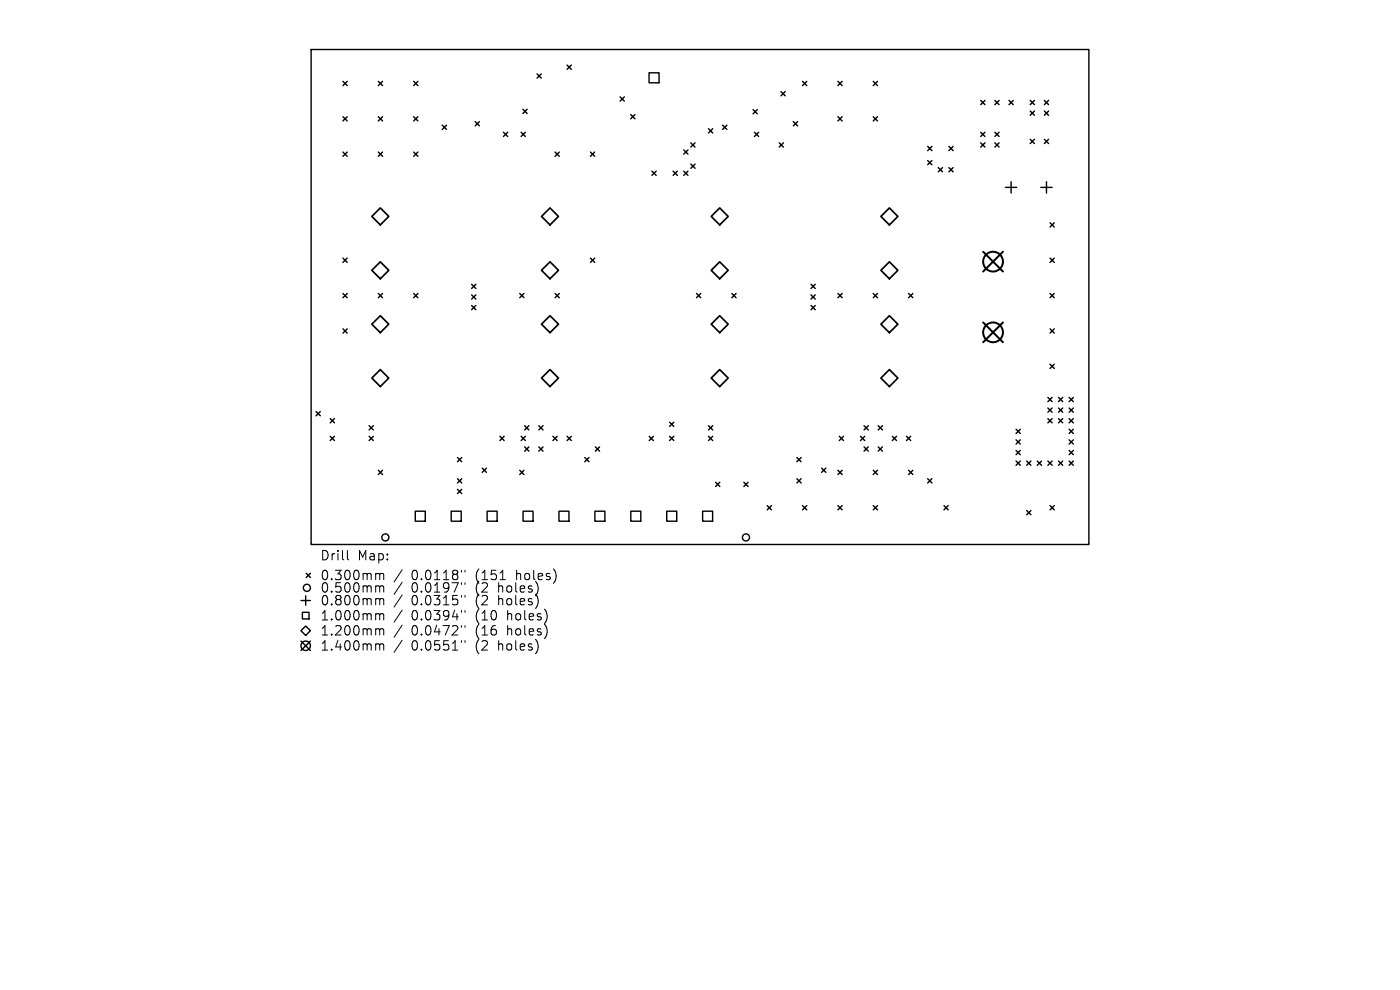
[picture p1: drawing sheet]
<svg xmlns="http://www.w3.org/2000/svg" width="297mm" height="210mm" viewBox="0 0 297 210" stroke-linecap="round" stroke-linejoin="round" font-family="sans-serif">
<defs><g id="words">
<g font-size="2.8">
<text x="67.9" y="119.2">Drill</text>
<text x="75.9" y="119.2">Map:</text>
<text x="67.9" y="123.4">0.300mm</text>
<text x="67.9" y="126">0.500mm</text>
<text x="87.3" y="123.4">0.0118&quot;</text>
<text x="87.3" y="126">0.0197&quot;</text>
<text x="101" y="123.4">(151</text>
<text x="101" y="126">(2</text>
<text x="106" y="126">holes)</text>
<text x="109.8" y="123.4">holes)</text>
<text x="67.9" y="128.7">0.800mm</text>
<text x="67.9" y="131.9">1.000mm</text>
<text x="87.3" y="128.7">0.0315&quot;</text>
<text x="87.3" y="131.9">0.0394&quot;</text>
<text x="101" y="128.7">(2</text>
<text x="101" y="131.9">(10</text>
<text x="106" y="128.7">holes)</text>
<text x="107.9" y="131.9">holes)</text>
<text x="67.9" y="135.1">1.200mm</text>
<text x="87.3" y="135.1">0.0472&quot;</text>
<text x="101" y="135.1">(16</text>
<text x="107.9" y="135.1">holes)</text>
<text x="67.9" y="138.3">1.400mm</text>
<text x="87.3" y="138.3">0.0551&quot;</text>
<text x="101" y="138.3">(2</text>
<text x="106" y="138.3">holes)</text>
</g>
</g></defs>
<g fill="none" stroke="#000" stroke-width=".3">
<path d="M66 10.5h165v105h-165zM72.8 17.3l.9 .9M73.7 17.3l-.9 .9M80.3 17.3l.9 .9M81.2 17.3l-.9 .9M87.8 17.3l.9 .9M88.7 17.3l-.9 .9M113.9 15.7l.9 .9M114.8 15.7l-.9 .9M120.3 13.8l.9 .9M121.2 13.8l-.9 .9M137.7 15.4h2.1v2.2h-2.1z"/>
<path d="M165.7 19.4l.9 .9M166.6 19.4l-.9 .9M170.3 17.3l.9 .9M171.2 17.3l-.9 .9M177.8 17.3l.9 .9M178.7 17.3l-.9 .9M185.3 17.3l.9 .9M186.2 17.3l-.9 .9M72.8 24.8l.9 .9M72.8 32.3l.9 .9M73.7 24.8l-.9 .9M73.7 32.3l-.9 .9"/>
<path d="M80.3 24.8l.9 .9M80.3 32.3l.9 .9M81.2 24.8l-.9 .9M81.2 32.3l-.9 .9M87.8 32.3l.9 .9M87.8 24.8l.9 .9M88.7 24.8l-.9 .9M88.7 32.3l-.9 .9M93.8 26.6l.9 .9M94.7 26.6l-.9 .9M100.8 25.8l.9 .9M101.7 25.8l-.9 .9"/>
<path d="M106.8 28.1l.9 .9M107.7 28.1l-.9 .9M110.6 28.1l.9 .9M110.9 23.2l.9 .9M111.5 28.1l-.9 .9M111.8 23.2l-.9 .9M117.8 32.3l.9 .9M118.7 32.3l-.9 .9M125.3 32.3l.9 .9M126.2 32.3l-.9 .9M131.6 20.6l.9 .9M132.5 20.6l-.9 .9"/>
<path d="M133.8 24.3l.9 .9M134.7 24.3l-.9 .9M138.3 36.3l.9 .9M139.2 36.3l-.9 .9M142.8 36.3l.9 .9M143.7 36.3l-.9 .9M145.1 31.8l.9 .9M145.1 36.3l.9 .9M146 31.8l-.9 .9M146 36.3l-.9 .9M146.6 30.3l.9 .9M146.6 34.8l.9 .9"/>
<path d="M147.5 30.3l-.9 .9M147.5 34.8l-.9 .9M150.3 27.3l.9 .9M151.2 27.3l-.9 .9M153.3 26.6l.9 .9M154.2 26.6l-.9 .9M159.8 23.3l.9 .9M160.1 28.1l.9 .9M160.7 23.3l-.9 .9M161 28.1l-.9 .9M165.3 30.3l.9 .9M166.2 30.3l-.9 .9"/>
<path d="M168.3 25.8l.9 .9M169.2 25.8l-.9 .9M177.8 24.8l.9 .9M178.7 24.8l-.9 .9M185.3 24.8l.9 .9M186.2 24.8l-.9 .9M196.8 31.1l.9 .9M196.8 34.1l.9 .9M197.7 31.1l-.9 .9M197.7 34.1l-.9 .9M199.1 35.6l.9 .9M200 35.6l-.9 .9"/>
<path d="M201.3 31.1l.9 .9M201.3 35.6l.9 .9M202.2 31.1l-.9 .9M202.2 35.6l-.9 .9M208.1 21.3l.9 .9M208.1 30.3l.9 .9M208.1 28.1l.9 .9M209 21.3l-.9 .9M209 30.3l-.9 .9M209 28.1l-.9 .9M211.1 28.1l.9 .9M211.1 21.3l.9 .9"/>
<path d="M211.1 30.3l.9 .9M212 21.3l-.9 .9M212 28.1l-.9 .9M212 30.3l-.9 .9M213.3 39.8h2.4M214.1 21.3l.9 .9M214.5 38.6v2.4M215 21.3l-.9 .9M218.6 23.6l.9 .9M218.6 21.3l.9 .9M218.6 29.6l.9 .9M219.5 23.6l-.9 .9"/>
<path d="M219.5 21.3l-.9 .9M219.5 29.6l-.9 .9M220.8 39.8h2.4M221.6 21.3l.9 .9M221.6 23.6l.9 .9M221.6 29.6l.9 .9M222 38.6v2.4M222.5 21.3l-.9 .9M222.5 23.6l-.9 .9M222.5 29.6l-.9 .9M72.8 54.8l.9 .9M73.7 54.8l-.9 .9"/>
<path d="M125.3 54.8l.9 .9M126.2 54.8l-.9 .9M222.8 47.3l.9 .9M222.8 54.8l.9 .9M223.7 47.3l-.9 .9M223.7 54.8l-.9 .9M72.8 62.3l.9 .9M72.8 69.8l.9 .9M73.7 62.3l-.9 .9M73.7 69.8l-.9 .9M80.3 62.3l.9 .9M81.2 62.3l-.9 .9"/>
<path d="M87.8 62.3l.9 .9M88.7 62.3l-.9 .9M100.1 60.3l.9 .9M100.1 62.6l.9 .9M100.1 64.8l.9 .9M101 62.6l-.9 .9M101 60.3l-.9 .9M101 64.8l-.9 .9M110.3 62.3l.9 .9M111.2 62.3l-.9 .9M117.8 62.3l.9 .9M118.7 62.3l-.9 .9"/>
<path d="M147.8 62.3l.9 .9M148.7 62.3l-.9 .9M155.3 62.3l.9 .9M156.2 62.3l-.9 .9M172.1 60.3l.9 .9M172.1 62.6l.9 .9M172.1 64.8l.9 .9M173 62.6l-.9 .9M173 60.3l-.9 .9M173 64.8l-.9 .9M177.8 62.3l.9 .9M178.7 62.3l-.9 .9"/>
<path d="M185.3 62.3l.9 .9M186.2 62.3l-.9 .9M192.8 62.3l.9 .9M193.7 62.3l-.9 .9M222.8 62.3l.9 .9M222.8 69.8l.9 .9M222.8 77.3l.9 .9M223.7 62.3l-.9 .9M223.7 69.8l-.9 .9M223.7 77.3l-.9 .9M67.1 87.3l.9 .9M68 87.3l-.9 .9"/>
<path d="M70.1 88.8l.9 .9M70.1 92.6l.9 .9M71 88.8l-.9 .9M71 92.6l-.9 .9M78.3 90.3l.9 .9M78.3 92.6l.9 .9M79.2 90.3l-.9 .9M79.2 92.6l-.9 .9M80.3 99.8l.9 .9M81.2 99.8l-.9 .9M97.1 97.1l.9 .9M98 97.1l-.9 .9"/>
<path d="M102.3 99.3l.9 .9M103.2 99.3l-.9 .9M106.1 92.6l.9 .9M107 92.6l-.9 .9M110.3 99.8l.9 .9M110.6 92.6l.9 .9M111.2 99.8l-.9 .9M111.3 90.3l.9 .9M111.3 94.8l.9 .9M111.5 92.6l-.9 .9M112.2 90.3l-.9 .9M112.2 94.8l-.9 .9"/>
<path d="M114.3 90.3l.9 .9M114.3 94.8l.9 .9M115.2 90.3l-.9 .9M115.2 94.8l-.9 .9M117.3 92.6l.9 .9M118.2 92.6l-.9 .9M120.3 92.6l.9 .9M121.2 92.6l-.9 .9M124.1 97.1l.9 .9M125 97.1l-.9 .9M126.3 94.8l.9 .9M127.2 94.8l-.9 .9"/>
<path d="M137.7 92.6l.9 .9M138.6 92.6l-.9 .9M142.1 89.6l.9 .9M142.1 92.6l.9 .9M143 89.6l-.9 .9M143 92.6l-.9 .9M150.3 90.3l.9 .9M150.3 92.6l.9 .9M151.2 90.3l-.9 .9M151.2 92.6l-.9 .9M169.1 97.1l.9 .9M170 97.1l-.9 .9"/>
<path d="M174.3 99.3l.9 .9M175.2 99.3l-.9 .9M177.8 99.8l.9 .9M178.1 92.6l.9 .9M178.7 99.8l-.9 .9M179 92.6l-.9 .9M182.6 92.6l.9 .9M183.3 90.3l.9 .9M183.3 94.8l.9 .9M183.5 92.6l-.9 .9M184.2 90.3l-.9 .9M184.2 94.8l-.9 .9"/>
<path d="M185.3 99.8l.9 .9M186.2 99.8l-.9 .9M186.3 90.3l.9 .9M186.3 94.8l.9 .9M187.2 90.3l-.9 .9M187.2 94.8l-.9 .9M189.3 92.6l.9 .9M190.2 92.6l-.9 .9M192.3 92.6l.9 .9M192.8 99.8l.9 .9M193.2 92.6l-.9 .9M193.7 99.8l-.9 .9"/>
<path d="M215.6 91.1l.9 .9M215.6 93.3l.9 .9M215.6 95.6l.9 .9M215.6 97.8l.9 .9M216.5 91.1l-.9 .9M216.5 93.3l-.9 .9M216.5 95.6l-.9 .9M216.5 97.8l-.9 .9M217.8 97.8l.9 .9M218.7 97.8l-.9 .9M220.1 97.8l.9 .9M221 97.8l-.9 .9"/>
<path d="M222.3 97.8l.9 .9M222.3 84.3l.9 .9M222.3 86.6l.9 .9M222.3 88.8l.9 .9M223.2 84.3l-.9 .9M223.2 86.6l-.9 .9M223.2 88.8l-.9 .9M223.2 97.8l-.9 .9M224.6 86.6l.9 .9M224.6 88.8l.9 .9M224.6 84.3l.9 .9M224.6 97.8l.9 .9"/>
<path d="M225.5 84.3l-.9 .9M225.5 86.6l-.9 .9M225.5 88.8l-.9 .9M225.5 97.8l-.9 .9M226.8 88.8l.9 .9M226.8 91.1l.9 .9M226.8 93.3l.9 .9M226.8 86.6l.9 .9M226.8 84.3l.9 .9M226.8 95.6l.9 .9M226.8 97.8l.9 .9M227.7 84.3l-.9 .9"/>
<path d="M227.7 86.6l-.9 .9M227.7 88.8l-.9 .9M227.7 91.1l-.9 .9M227.7 93.3l-.9 .9M227.7 95.6l-.9 .9M227.7 97.8l-.9 .9M88.1 108.4h2.1v2.2h-2.1zM95.7 108.4h2.1v2.2h-2.1zM97.1 101.6l.9 .9M97.1 103.8l.9 .9M98 101.6l-.9 .9M98 103.8l-.9 .9"/>
<path d="M103.3 108.4h2.2v2.2h-2.2zM111 108.4h2.1v2.2h-2.1zM118.6 108.4h2.1v2.2h-2.1zM126.2 108.4h2.1v2.2h-2.1zM133.8 108.4h2.1v2.2h-2.1zM141.4 108.4h2.2v2.2h-2.2zM149.1 108.4h2.1v2.2h-2.1zM151.8 102.3l.9 .9M152.7 102.3l-.9 .9M157.8 102.3l.9 .9M158.7 102.3l-.9 .9M162.8 107.3l.9 .9"/>
<path d="M163.7 107.3l-.9 .9M169.1 101.6l.9 .9M170 101.6l-.9 .9M170.3 107.3l.9 .9M171.2 107.3l-.9 .9M177.8 107.3l.9 .9M178.7 107.3l-.9 .9M185.3 107.3l.9 .9M186.2 107.3l-.9 .9M196.8 101.6l.9 .9M197.7 101.6l-.9 .9M200.3 107.3l.9 .9"/>
<path d="M201.2 107.3l-.9 .9M217.8 108.3l.9 .9M218.7 108.3l-.9 .9M222.8 107.3l.9 .9M223.7 107.3l-.9 .9M63.9 127.4h2M63.9 136l2 2M64.1 129.9h1.5v1.4h-1.5zM64.9 132.8l1 1-1 1-1-1zM64.9 126.4v2M65 121.6l.9 .9M65.9 121.6l-.9 .9"/>
<path d="M65.9 136l-2 2"/>
<circle cx="81.8" cy="114" r=".75"/>
<circle cx="158.3" cy="114" r=".75"/>
<circle cx="64.9" cy="137" r="1"/>
<circle cx="65.1" cy="124.7" r=".75"/>
</g>
<g fill="none" stroke="#000" stroke-width=".36">
<path d="M78.9 45.9l1.8-1.8 1.8 1.8-1.8 1.8zM78.9 57.3l1.8-1.8 1.8 1.8-1.8 1.8zM114.9 45.9l1.8-1.8 1.8 1.8-1.8 1.8zM114.9 57.3l1.8-1.8 1.8 1.8-1.8 1.8zM150.9 45.9l1.8-1.8 1.8 1.8-1.8 1.8zM150.9 57.3l1.8-1.8 1.8 1.8-1.8 1.8zM186.9 45.9l1.8-1.8 1.8 1.8-1.8 1.8zM186.9 57.3l1.8-1.8 1.8 1.8-1.8 1.8zM78.9 68.8l1.8-1.8 1.8 1.8-1.8 1.8zM80.7 78.4l1.8 1.8-1.8 1.8-1.8-1.8zM114.9 68.8l1.8-1.8 1.8 1.8-1.8 1.8zM116.7 78.4l1.8 1.8-1.8 1.8-1.8-1.8z"/>
<path d="M150.9 68.8l1.8-1.8 1.8 1.8-1.8 1.8zM152.7 78.4l1.8 1.8-1.8 1.8-1.8-1.8zM186.9 68.8l1.8-1.8 1.8 1.8-1.8 1.8zM186.9 80.2l1.8-1.8 1.8 1.8-1.8 1.8z"/>
</g>
<g fill="none" stroke="#000" stroke-width=".42">
<path d="M208.6 53.4l4.2 4.2M212.8 53.4l-4.2 4.2M208.6 68.4l4.2 4.2M212.8 68.4l-4.2 4.2"/>
<circle cx="210.7" cy="55.5" r="2.1"/>
<circle cx="210.7" cy="70.5" r="2.1"/>
</g>
<g fill="none" stroke="#000" stroke-width=".21">
<path d="M73.7 116.8v1.7l.3 .3M80 121.6h.3l.3 .3M80 124.3h.3l.3 .3M80 127h.3l.3 .3M80 130.2l.5 .1 .1 .2M80 133.4h.3l.3 .3M80 136.6l.5 .1 .1 .2M80.6 121.9l.2-.3 .5 .1 .1 1.3M80.6 121.9v1.1M80.6 124.6v1M80.6 127.3v1M80.6 130.5v1"/>
<path d="M80.6 133.7v1M80.6 136.9v1M80.6 124.6l.2-.3 .5 .1 .1 1.2M80.6 127.3l.2-.3 .5 .1 .1 1.2M80.6 130.5l.2-.3 .5 .1 .1 1.2M80.6 133.7l.2-.3 .5 .1 .1 1.2M80.6 136.9l.2-.3 .5 .1 .1 1.2M85.3 120.9l-1.7 2.5M85.3 123.5l-1.7 2.6M85.3 126.2l-1.7 2.6M85.3 129.4l-1.7 2.6M85.3 132.6l-1.7 2.6"/>
<path d="M85.3 135.8l-1.7 2.6M97.9 121v.3M97.9 123.6v.4M97.9 126.3v.4M97.9 129.5v.4M97.9 132.7v.4M97.9 135.9v.4M98.6 121v.3M98.6 123.6v.4M98.6 126.3v.4M98.6 129.5v.4M98.6 132.7v.4"/>
<path d="M98.6 135.9v.4M106.1 123h1.1"/>
</g>
<use href="#words"/>
</svg>
